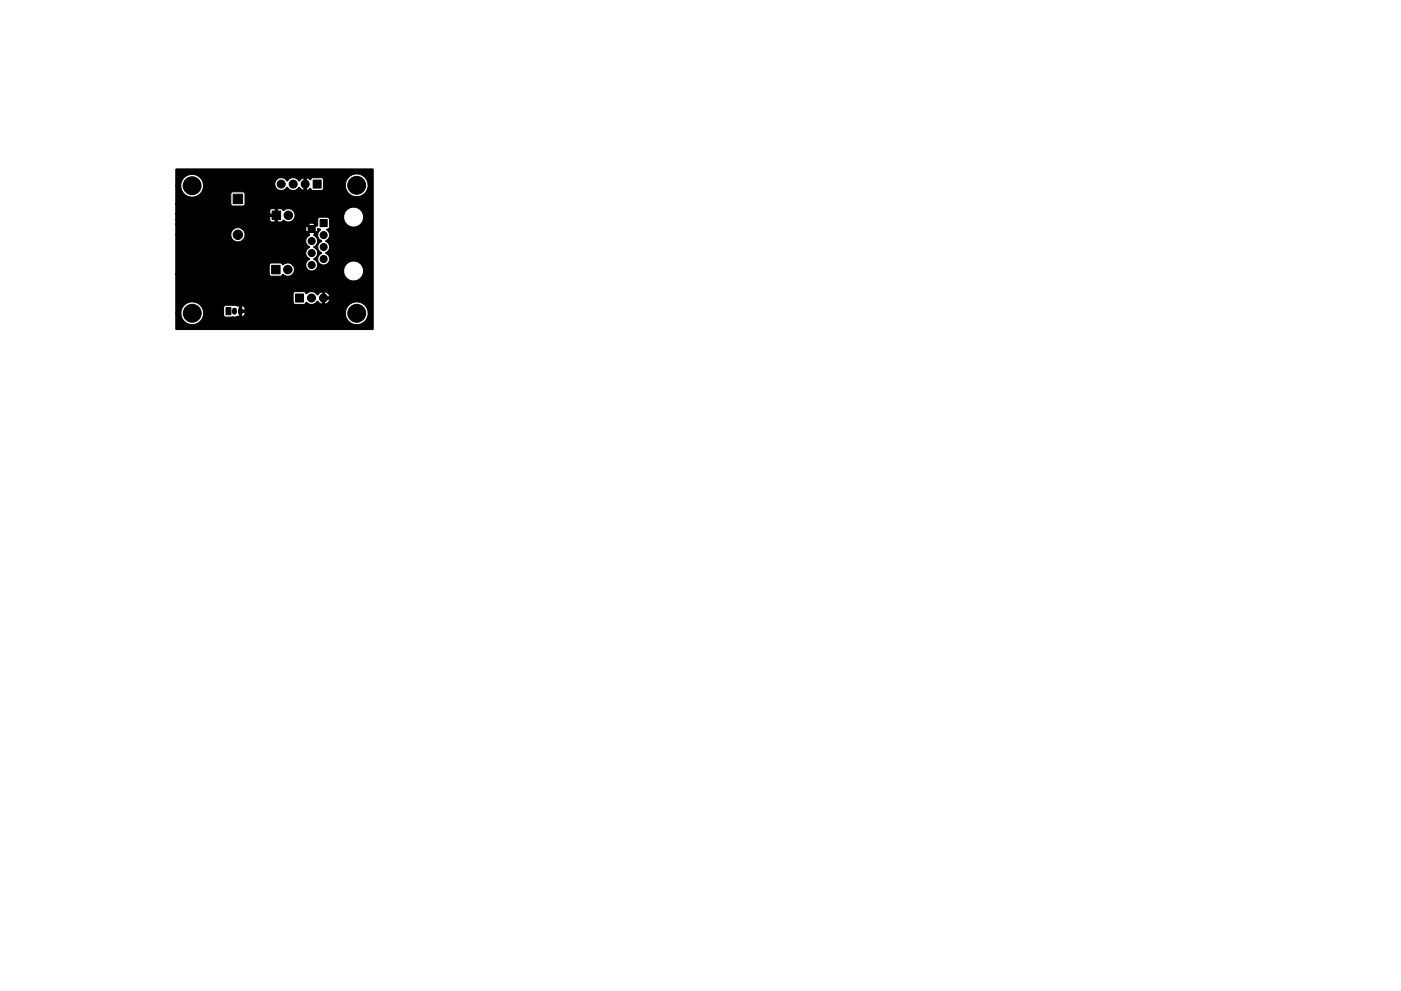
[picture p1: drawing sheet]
<svg xmlns="http://www.w3.org/2000/svg" width="297mm" height="210mm" viewBox="0 0 297 210" stroke-linecap="round" stroke-linejoin="round" font-family="sans-serif">
<g fill="#000" stroke="#000" stroke-width=".21">
<path d="M66.4 38.2h1.7v1.7h-1.7zM37.3 35.9l41.7-.1 .1 .2v33.9h-41.7l-.1-.1v-3.3h1a2.41 2.41 0 0 0 2.3 2.4 2.41 2.41 0 0 0 2.5-2.1h4.3l.4 .5h1.9l.6-.2 .4 .1h.7l.3-.2 .3-.5h21.2v.3a2.41 2.41 0 0 0 3.8 1.6 2.41 2.41 0 0 0-.2-4.1 2.41 2.41 0 0 0-3.6 2.2h-21.2v-.2h-.7l-.1 .9h-.5v-1.5l1.3 .1a1 1 0 0 0-.8-1v.9h-.5v-.9l-.4 .1-.6-.1h-2l-.3 .4v1.6h-4.3a2.4 2.4 0 0 0-1.7-2.7h20.7l.4 .5h1.9l.6-.5a1.51 1.51 0 0 0 2.3-.2l.7 .6 .8 .1a1.34 1.34 0 0 0 1.1-1.1h-1.1v1h-.5v-1.5h1.6a1.29 1.29 0 0 0-1.1-1.1v1.1h-.5v-1.1l-.4 .2-.5 .5-.6-.5a1.41 1.41 0 0 0-1.8 .2l-.5-.4h-2.1l-.2 .4-.1 1.8h-20.7a2.41 2.41 0 0 0-3.1 2.4h-1v-8.4h19.8l.1 .4 .3 .1h2l.5-.4a1.42 1.42 0 0 0 2.4-.6h10.5v.3a2.11 2.11 0 0 0 3.4 1.2 2.11 2.11 0 0 0-.5-3.5 2.11 2.11 0 0 0-2.9 2h-10.5v-.6l-.4-.8h2.8a1.28 1.28 0 0 0 2.1 1 1.28 1.28 0 0 0-.4-2.2 1.38 1.38 0 0 0 .8-1.3 1.38 1.38 0 0 0-.8-1.3 1.38 1.38 0 0 0 .8-1.3 1.38 1.38 0 0 0-.8-1.2l.3-.2-.7-.7-.7 .7 .2 .2a1.33 1.33 0 0 0-.8 1.3 1.33 1.33 0 0 0 .9 1.2 1.38 1.38 0 0 0-.9 1.3 1.38 1.38 0 0 0 .9 1.3 1.53 1.53 0 0 0-.9 1.2h-2.8l-.2-.2a1.41 1.41 0 0 0-1.5 0l-.4 .2-.4-.4h-2.2l-.2 .4v1.9h-19.8v-8.3h11.6v.2a1.51 1.51 0 0 0 2.3 1.1 1.51 1.51 0 0 0 .2-2.5h13.4l.2 .7 .7-.7h.7l.7 .7 .3-.8 .6 .2a1.45 1.45 0 0 0 .2 2.4 1.38 1.38 0 0 0-.8 1.3 1.38 1.38 0 0 0 .8 1.3 1.3 1.3 0 0 0-.6 2 1.3 1.3 0 0 0 2.1 0 1.3 1.3 0 0 0-.7-2 1.38 1.38 0 0 0 .9-1.3 1.38 1.38 0 0 0-.9-1.3 1.4 1.4 0 0 0 .3-2.4l.4-.3 .2-.2v-1.7l-.2-.3h3.2a2.11 2.11 0 0 0 3.2 1.7 2.11 2.11 0 0 0 0-3.6 2.11 2.11 0 0 0-3.2 1.6v.3l-5.3-.1-.2 .4-.1 1.4h-.2l-.7 .7h-.7l-.7-.7-.2 .7h-13.5a1.51 1.51 0 0 0-2.4 1.2h-11.6v-2.2h28.1l.7 .6 .7-.6a1.22 1.22 0 0 0-1.4 0h-28.1v-1h19.9l.1 .4 .4 .1h1.9l.5-.4a1.44 1.44 0 0 0 2 0 1.44 1.44 0 0 0 0-2.1 1.44 1.44 0 0 0-2.1 .1l-.4-.4h-.7l-.1 2.8h-.5v-1.2h-1.1v.7h-19.9v-1.2h21v-1.1l-1 .1-.1 1h-19.9v-2.1h11.6l.2 .3 .3 .1h2.2l.3-.4v-2.2l-.4-.4h-2.1l-.3 .1-.2 .4v2.1h-11.6v-3.9h1a2.41 2.41 0 0 0 2.6 2.4 2.41 2.41 0 0 0 2.2-2.8h15.2a1.36 1.36 0 0 0 .9 1.4 1.36 1.36 0 0 0 1.6-.6v-.1a1.52 1.52 0 0 0 2.4 .2l.2-.2 .5 .5 .5 .2 .8-.1 .6-.3 .5 .4h1.8l.4-.2 .1-.9h4.6v.3a2.41 2.41 0 0 0 3.8 1.7 2.41 2.41 0 0 0-.3-4.1 2.41 2.41 0 0 0-3.5 2.1h-4.6v-1.2l-.3-.3-2-.1-.5 .5-.8-.5v2.7h-.6v-2.7l-.4 .2-.5 .5-.6-.5a1.48 1.48 0 0 0-2 .5l-.5-.5a1.36 1.36 0 0 0-2.1 1.1h-15.2v-.2a2.41 2.41 0 0 0-2.7-1.8 2.41 2.41 0 0 0-2.1 2.4h-1zM49.4 41.2h2v2h-2zM57.6 56.3h1.8v1.8h-1.8zM57.7 44.8h1.8v1.8h-1.8zM67.9 46.6h1.5v1.5h-1.5zM47.9 65.3h1.1v1.5h-1.1zM62.7 62.4h1.7v1.7h-1.7z"/>
<circle cx="40.7" cy="39.4" r="1.9"/>
<circle cx="59.6" cy="39.1" r=".85"/>
<circle cx="62.2" cy="39.1" r=".85"/>
<circle cx="64.7" cy="39.1" r=".85"/>
<circle cx="75.6" cy="39.3" r="1.9"/>
<circle cx="50.4" cy="49.8" r="1"/>
<circle cx="61" cy="57.2" r=".9"/>
<circle cx="61.1" cy="45.7" r=".9"/>
<circle cx="66.1" cy="48.6" r=".75"/>
<circle cx="66.1" cy="53.7" r=".75"/>
<circle cx="66.1" cy="56.2" r=".75"/>
<circle cx="66.1" cy="51.1" r=".75"/>
<circle cx="68.6" cy="49.9" r=".75"/>
<circle cx="68.6" cy="55" r=".75"/>
<circle cx="68.6" cy="52.4" r=".75"/>
<circle cx="40.8" cy="66.5" r="1.9"/>
<circle cx="66" cy="63.2" r=".85"/>
<circle cx="68.6" cy="63.2" r=".85"/>
<circle cx="75.6" cy="66.5" r="1.9"/>
</g>
<path d="M49.7 65.8v.4M51 65.8v.4" fill="none" stroke="#000" stroke-width="1.1"/>
</svg>
